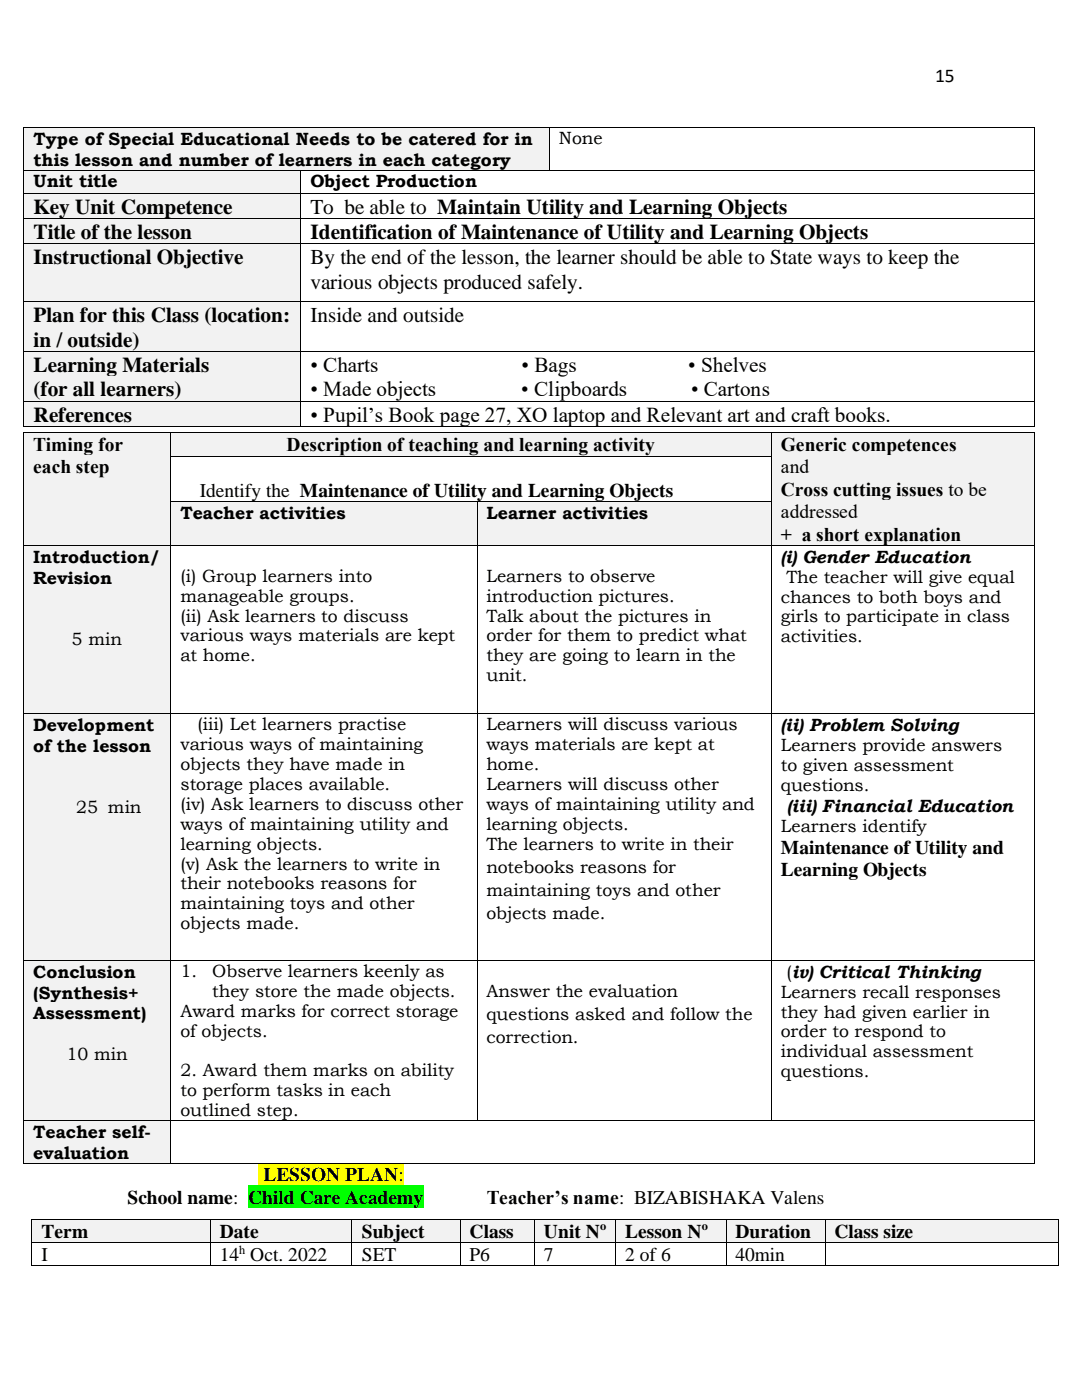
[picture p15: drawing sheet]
<svg xmlns="http://www.w3.org/2000/svg" width="216mm" height="279mm" viewBox="0 0 216 279" stroke-linecap="round" stroke-linejoin="round" font-family="sans-serif">
<defs><g id="words">
<g font-size="4.2">
<text x="6.7" y="42.6">Key Unit Competence</text>
<text x="6.7" y="47.6">Title of the lesson</text>
<text x="61.9" y="42.6">To be able to Maintain Utility and Learning Objects</text>
<text x="61.9" y="47.6">Identification of Maintenance of Utility and Learning Objects</text>
<text x="6.7" y="52.7">Instructional Objective</text>
<text x="61.9" y="52.7">By the end of the lesson, the learner should be able to State ways to keep the</text>
<text x="61.9" y="57.6">various objects produced safely.</text>
<text x="6.7" y="64.3">Plan for this Class (location:</text>
<text x="61.9" y="64.3">Inside and outside</text>
<text x="6.7" y="69.2">in / outside)</text>
<text x="6.7" y="74.2">Learning Materials</text>
<text x="61.9" y="74.2">• Charts</text>
<text x="104.1" y="74.2">• Bags</text>
<text x="137.3" y="74.2">• Shelves</text>
<text x="6.7" y="79.1">(for all learners)</text>
<text x="61.9" y="79.1">• Made objects</text>
<text x="104" y="79.1">• Clipboards</text>
<text x="137.9" y="79.1">• Cartons</text>
<text x="6.7" y="84.2">References</text>
<text x="61.9" y="84.2">• Pupil’s Book page 27, XO laptop and Relevant art and craft books.</text>
</g>
<g font-size="3.9">
<text x="186.6" y="16.4">15</text>
<text x="6.6" y="90.1">Timing for</text>
<text x="6.6" y="94.5">each step</text>
<text x="57.2" y="90.1">Description of teaching and learning activity</text>
<text x="155.8" y="90.1">Generic competences</text>
<text x="155.8" y="94.5">and</text>
<text x="39.9" y="99.2">Identify the Maintenance of Utility and Learning Objects</text>
<text x="155.8" y="99">Cross cutting issues to be</text>
<text x="155.8" y="103.4">addressed</text>
<text x="155.8" y="107.9">+ a short explanation</text>
<text x="155.8" y="170.4">Maintenance of Utility and</text>
<text x="155.8" y="174.9">Learning Objects</text>
<text x="52.6" y="235.7">LESSON PLAN:</text>
<text x="25.4" y="240.2">School name:</text>
<text x="49.5" y="240.2">Child Care Academy</text>
<text x="97.1" y="240.2">Teacher’s name: BIZABISHAKA Valens</text>
<text x="8.3" y="247">Term</text>
<text x="8.3" y="251.6">I</text>
<text x="43.9" y="247">Date</text>
<text x="43.9" y="251.6">14 Oct. 2022</text>
<text x="72.2" y="247">Subject</text>
<text x="72.2" y="251.6">SET</text>
<text x="93.7" y="247">Class</text>
<text x="93.7" y="251.6">P6</text>
<text x="108.5" y="247">Unit N</text>
<text x="108.5" y="251.6">7</text>
<text x="124.8" y="247">Lesson N</text>
<text x="124.8" y="251.6">2 of 6</text>
<text x="146.7" y="247">Duration</text>
<text x="146.7" y="251.6">40min</text>
<text x="166.5" y="247">Class size</text>
</g>
<g font-size="3.5">
<text x="6.7" y="28.9">Type of Special Educational Needs to be catered for in</text>
<text x="111.5" y="28.8">None</text>
<text x="6.7" y="33.1">this lesson and number of learners in each category</text>
<text x="6.7" y="37.4">Unit title</text>
<text x="61.9" y="37.4">Object Production</text>
<text x="36" y="103.6">Teacher activities</text>
<text x="97.1" y="103.6">Learner activities</text>
<text x="6.6" y="112.3">Introduction/</text>
<text x="155.8" y="112.3">(i) Gender Education</text>
<text x="6.6" y="116.5">Revision</text>
<text x="36" y="116.1">(i) Group learners into</text>
<text x="97.1" y="116.1">Learners to observe</text>
<text x="157" y="116.3">The teacher will give equal</text>
<text x="36" y="120.1">manageable groups.</text>
<text x="36" y="124">(ii) Ask learners to discuss</text>
<text x="97.1" y="120.1">introduction pictures.</text>
<text x="97.1" y="124">Talk about the pictures in</text>
<text x="155.8" y="120.2">chances to both boys and</text>
<text x="155.8" y="124.2">girls to participate in class</text>
<text x="14.3" y="128.6">5 min</text>
<text x="36" y="128">various ways materials are kept</text>
<text x="36" y="132">at home.</text>
<text x="97.1" y="128">order for them to predict what</text>
<text x="97.1" y="132">they are going to learn in the</text>
<text x="155.8" y="128.2">activities.</text>
<text x="97.1" y="135.9">unit.</text>
<text x="6.6" y="145.9">Development</text>
<text x="36" y="149.7">various ways of maintaining</text>
<text x="39.4" y="145.7">(iii) Let learners practise</text>
<text x="97.1" y="145.7">Learners will discuss various</text>
<text x="97.1" y="149.7">ways materials are kept at</text>
<text x="155.8" y="145.9">(ii) Problem Solving</text>
<text x="155.8" y="149.9">Learners provide answers</text>
<text x="6.6" y="150.1">of the lesson</text>
<text x="36" y="153.7">objects they have made in</text>
<text x="97.1" y="153.7">home.</text>
<text x="155.8" y="153.9">to given assessment</text>
<text x="36" y="157.7">storage places available.</text>
<text x="36" y="161.6">(iv) Ask learners to discuss other</text>
<text x="97.1" y="157.7">Learners will discuss other</text>
<text x="97.1" y="161.6">ways of maintaining utility and</text>
<text x="155.8" y="157.8">questions.</text>
<text x="157" y="162">(iii) Financial Education</text>
<text x="15.2" y="162.3">25 min</text>
<text x="36" y="165.6">ways of maintaining utility and</text>
<text x="97.1" y="165.6">learning objects.</text>
<text x="155.8" y="165.9">Learners identify</text>
<text x="36" y="169.6">learning objects.</text>
<text x="36" y="173.5">(v) Ask the learners to write in</text>
<text x="97.1" y="169.6">The learners to write in their</text>
<text x="36" y="177.5">their notebooks reasons for</text>
<text x="97.1" y="174.1">notebooks reasons for</text>
<text x="97.1" y="178.7">maintaining toys and other</text>
<text x="36" y="181.5">maintaining toys and other</text>
<text x="36" y="185.4">objects made.</text>
<text x="97.1" y="183.3">objects made.</text>
<text x="6.6" y="195.1">Conclusion</text>
<text x="36" y="195">1.</text>
<text x="42.4" y="195">Observe learners keenly as</text>
<text x="157" y="195.1">(iv) Critical Thinking</text>
<text x="6.6" y="199.3">(Synthesis+</text>
<text x="6.6" y="203.4">Assessment)</text>
<text x="36" y="202.9">Award marks for correct storage</text>
<text x="42.4" y="198.9">they store the made objects.</text>
<text x="97.1" y="198.9">Answer the evaluation</text>
<text x="97.1" y="203.5">questions asked and follow the</text>
<text x="155.8" y="199.1">Learners recall responses</text>
<text x="155.8" y="203.1">they had given earlier in</text>
<text x="36" y="206.9">of objects.</text>
<text x="97.1" y="208.1">correction.</text>
<text x="155.8" y="207.1">order to respond to</text>
<text x="13.2" y="211.6">10 min</text>
<text x="36" y="214.8">2. Award them marks on ability</text>
<text x="155.8" y="211">individual assessment</text>
<text x="155.8" y="215">questions.</text>
<text x="36" y="218.8">to perform tasks in each</text>
<text x="6.6" y="227.1">Teacher self-</text>
<text x="36" y="222.8">outlined step.</text>
<text x="6.6" y="231.2">evaluation</text>
</g>
<g font-size="2.5">
<text x="119.7" y="245.4">o</text>
<text x="140" y="245.4">o</text>
<text x="47.7" y="250.2">h</text>
</g>
</g></defs>
<g fill="#f2f2f2">
<path d="M4.9 25.6h104.6v8.3h-104.6z" fill-rule="evenodd"/>
<path d="M6.7 25.6h101v4.1h-101z" fill-rule="evenodd"/>
<path d="M6.7 29.7h101v4.2h-101z" fill-rule="evenodd"/>
</g>
<g fill="#000">
<path d="M4.7 25.4h.2v.2h-.2z" fill-rule="evenodd"/>
<path d="M4.7 25.4h.2v.2h-.2z" fill-rule="evenodd"/>
<path d="M109.5 25.4h.2v.2h-.2z" fill-rule="evenodd"/>
<path d="M206.4 25.4h.2v.2h-.2z" fill-rule="evenodd"/>
<path d="M206.4 25.4h.2v.2h-.2z" fill-rule="evenodd"/>
</g>
<path d="M4.8 25.6v8.3M4.9 25.5h104.6M109.6 25.6v8.3M109.7 25.5h96.7M206.5 25.6v8.3" fill="none" stroke="#000" stroke-width=".2"/>
<g fill="#f2f2f2">
<path d="M4.9 34.1h55v4.4h-55z" fill-rule="evenodd"/>
<path d="M6.7 34.1h51.4v4.1h-51.4z" fill-rule="evenodd"/>
</g>
<g fill="#000">
<path d="M4.7 33.9h.2v.2h-.2z" fill-rule="evenodd"/>
<path d="M59.9 33.9h.2v.2h-.2z" fill-rule="evenodd"/>
<path d="M109.5 33.9h.2v.2h-.2z" fill-rule="evenodd"/>
<path d="M206.4 33.9h.2v.2h-.2z" fill-rule="evenodd"/>
</g>
<path d="M4.8 34.1v4.4M4.9 34h55M60 34.1v4.4M60.1 34h49.4M109.7 34h96.7M206.5 34.1v4.4" fill="none" stroke="#000" stroke-width=".2"/>
<g fill="#f2f2f2">
<path d="M4.9 38.6h55v4.9h-55z" fill-rule="evenodd"/>
<path d="M6.7 38.6h51.4v4.9h-51.4z" fill-rule="evenodd"/>
</g>
<g fill="#000">
<path d="M4.7 38.5h.2v.1h-.2z" fill-rule="evenodd"/>
<path d="M59.9 38.5h.2v.1h-.2z" fill-rule="evenodd"/>
<path d="M206.4 38.5h.2v.1h-.2z" fill-rule="evenodd"/>
</g>
<path d="M4.8 38.6v4.9M4.9 38.6h55M60 38.6v4.9M60.1 38.6h146.3M206.5 38.6v4.9" fill="none" stroke="#000" stroke-width=".2"/>
<g fill="#f2f2f2">
<path d="M4.9 43.7h55v4.8h-55z" fill-rule="evenodd"/>
<path d="M6.7 43.7h51.4v4.8h-51.4z" fill-rule="evenodd"/>
</g>
<g fill="#000">
<path d="M4.7 43.5h.2v.2h-.2z" fill-rule="evenodd"/>
<path d="M59.9 43.5h.2v.2h-.2z" fill-rule="evenodd"/>
<path d="M206.4 43.5h.2v.2h-.2z" fill-rule="evenodd"/>
</g>
<path d="M4.8 43.7v4.8M4.9 43.6h55M60 43.7v4.8M60.1 43.6h146.3M206.5 43.7v4.8" fill="none" stroke="#000" stroke-width=".2"/>
<g fill="#f2f2f2">
<path d="M4.9 48.7h55v11.5h-55z" fill-rule="evenodd"/>
<path d="M6.7 48.7h51.4v4.9h-51.4z" fill-rule="evenodd"/>
</g>
<g fill="#000">
<path d="M4.7 48.5h.2v.2h-.2z" fill-rule="evenodd"/>
<path d="M59.9 48.5h.2v.2h-.2z" fill-rule="evenodd"/>
<path d="M206.4 48.5h.2v.2h-.2z" fill-rule="evenodd"/>
</g>
<path d="M4.8 48.7v11.5M4.9 48.6h55M60 48.7v11.5M60.1 48.6h146.3M206.5 48.7v11.5" fill="none" stroke="#000" stroke-width=".2"/>
<g fill="#f2f2f2">
<path d="M4.9 60.3h55v9.8h-55z" fill-rule="evenodd"/>
<path d="M6.7 60.3h51.4v4.9h-51.4z" fill-rule="evenodd"/>
<path d="M6.7 65.2h51.4v4.9h-51.4z" fill-rule="evenodd"/>
</g>
<g fill="#000">
<path d="M4.7 60.2h.2v.1h-.2z" fill-rule="evenodd"/>
<path d="M59.9 60.2h.2v.1h-.2z" fill-rule="evenodd"/>
<path d="M206.4 60.2h.2v.1h-.2z" fill-rule="evenodd"/>
</g>
<path d="M4.8 60.3v9.8M4.9 60.3h55M60 60.3v9.8M60.1 60.3h146.3M206.5 60.3v9.8" fill="none" stroke="#000" stroke-width=".2"/>
<g fill="#f2f2f2">
<path d="M4.9 70.2h55v9.8h-55z" fill-rule="evenodd"/>
<path d="M6.7 70.2h51.4v4.9h-51.4z" fill-rule="evenodd"/>
<path d="M6.7 75.1h51.4v4.9h-51.4z" fill-rule="evenodd"/>
</g>
<g fill="#000">
<path d="M4.7 70.1h.2v.1h-.2z" fill-rule="evenodd"/>
<path d="M59.9 70.1h.2v.1h-.2z" fill-rule="evenodd"/>
<path d="M206.4 70.1h.2v.1h-.2z" fill-rule="evenodd"/>
</g>
<path d="M4.8 70.2v9.8M4.9 70.1h55M60 70.2v9.8M60.1 70.1h146.3M206.5 70.2v9.8" fill="none" stroke="#000" stroke-width=".2"/>
<g fill="#f2f2f2">
<path d="M4.9 80.2h55v4.8h-55z" fill-rule="evenodd"/>
<path d="M6.7 80.2h51.4v4.8h-51.4z" fill-rule="evenodd"/>
</g>
<g fill="#000">
<path d="M4.7 80h.2v.2h-.2z" fill-rule="evenodd"/>
<path d="M4.7 85h.2v.2h-.2z" fill-rule="evenodd"/>
<path d="M4.7 85h.2v.2h-.2z" fill-rule="evenodd"/>
<path d="M59.9 80h.2v.2h-.2z" fill-rule="evenodd"/>
<path d="M59.9 85h.2v.2h-.2z" fill-rule="evenodd"/>
<path d="M206.4 80h.2v.2h-.2z" fill-rule="evenodd"/>
<path d="M206.4 85h.2v.2h-.2z" fill-rule="evenodd"/>
<path d="M206.4 85h.2v.2h-.2z" fill-rule="evenodd"/>
</g>
<path d="M4.8 80.2v4.8M4.9 80.1h55M4.9 85.1h55M60 80.2v4.8M60.1 80.1h146.3M60.1 85.1h146.3M206.5 80.2v4.8" fill="none" stroke="#000" stroke-width=".2"/>
<path d="M51.6 232.2h29v4.4h-29z" fill-rule="evenodd" fill="#ff0"/>
<path d="M49.5 236.6h35v4.5h-35z" fill-rule="evenodd" fill="#0f0"/>
<g fill="#f2f2f2">
<path d="M6.4 243.4h35.4v4.5h-35.4z" fill-rule="evenodd"/>
<path d="M8.3 243.4h31.8v4.5h-31.8z" fill-rule="evenodd"/>
<path d="M42 243.4h28.1v4.5h-28.1z" fill-rule="evenodd"/>
<path d="M43.9 243.4h24.4v4.5h-24.4z" fill-rule="evenodd"/>
<path d="M70.3 243.4h21.5v4.5h-21.5z" fill-rule="evenodd"/>
<path d="M72.2 243.4h17.7v4.5h-17.7z" fill-rule="evenodd"/>
<path d="M91.9 243.4h14.6v4.5h-14.6z" fill-rule="evenodd"/>
<path d="M93.7 243.4h11v4.5h-11z" fill-rule="evenodd"/>
<path d="M106.7 243.4h16v4.5h-16z" fill-rule="evenodd"/>
<path d="M108.5 243.4h12.5v4.5h-12.5z" fill-rule="evenodd"/>
<path d="M122.9 243.4h21.9v4.5h-21.9z" fill-rule="evenodd"/>
<path d="M124.8 243.4h18.1v4.5h-18.1z" fill-rule="evenodd"/>
<path d="M145 243.4h19.6v4.5h-19.6z" fill-rule="evenodd"/>
<path d="M146.7 243.4h16v4.5h-16z" fill-rule="evenodd"/>
<path d="M164.7 243.4h46.4v4.5h-46.4z" fill-rule="evenodd"/>
<path d="M166.5 243.4h42.9v4.5h-42.9z" fill-rule="evenodd"/>
</g>
<g fill="#000">
<path d="M6.3 243.2h.1v.2h-.1z" fill-rule="evenodd"/>
<path d="M6.3 243.2h.1v.2h-.1z" fill-rule="evenodd"/>
<path d="M6.3 247.9h.1v.2h-.1z" fill-rule="evenodd"/>
<path d="M6.3 252.5h.1v.2h-.1z" fill-rule="evenodd"/>
<path d="M6.3 252.5h.1v.2h-.1z" fill-rule="evenodd"/>
<path d="M41.8 243.2h.2v.2h-.2z" fill-rule="evenodd"/>
<path d="M41.8 247.9h.2v.2h-.2z" fill-rule="evenodd"/>
<path d="M41.8 252.5h.2v.2h-.2z" fill-rule="evenodd"/>
<path d="M70.1 243.2h.2v.2h-.2z" fill-rule="evenodd"/>
<path d="M70.1 247.9h.2v.2h-.2z" fill-rule="evenodd"/>
<path d="M70.1 252.5h.2v.2h-.2z" fill-rule="evenodd"/>
<path d="M91.8 243.2h.1v.2h-.1z" fill-rule="evenodd"/>
<path d="M91.8 247.9h.1v.2h-.1z" fill-rule="evenodd"/>
<path d="M91.8 252.5h.1v.2h-.1z" fill-rule="evenodd"/>
<path d="M106.5 243.2h.2v.2h-.2z" fill-rule="evenodd"/>
<path d="M106.5 247.9h.2v.2h-.2z" fill-rule="evenodd"/>
<path d="M106.5 252.5h.2v.2h-.2z" fill-rule="evenodd"/>
<path d="M122.7 243.2h.2v.2h-.2z" fill-rule="evenodd"/>
<path d="M122.7 247.9h.2v.2h-.2z" fill-rule="evenodd"/>
<path d="M122.7 252.5h.2v.2h-.2z" fill-rule="evenodd"/>
<path d="M144.8 243.2h.2v.2h-.2z" fill-rule="evenodd"/>
<path d="M144.8 247.9h.2v.2h-.2z" fill-rule="evenodd"/>
<path d="M144.8 252.5h.2v.2h-.2z" fill-rule="evenodd"/>
<path d="M164.6 243.2h.1v.2h-.1z" fill-rule="evenodd"/>
<path d="M164.6 247.9h.1v.2h-.1z" fill-rule="evenodd"/>
<path d="M164.6 252.5h.1v.2h-.1z" fill-rule="evenodd"/>
<path d="M211.1 243.2h.2v.2h-.2z" fill-rule="evenodd"/>
<path d="M211.1 243.2h.2v.2h-.2z" fill-rule="evenodd"/>
<path d="M211.1 247.9h.2v.2h-.2z" fill-rule="evenodd"/>
<path d="M211.1 252.5h.2v.2h-.2z" fill-rule="evenodd"/>
<path d="M211.1 252.5h.2v.2h-.2z" fill-rule="evenodd"/>
</g>
<g fill="none" stroke="#000" stroke-width=".2">
<path d="M6.3 243.4v4.5M6.3 248.1v4.4M6.4 243.3h35.4M6.4 248h35.4M6.4 252.6h35.4M41.9 243.4v4.5M41.9 248.1v4.4M42 243.3h28.1M42 248h28.1M42 252.6h28.1M70.2 243.4v4.5M70.2 248.1v4.4"/>
<path d="M70.3 243.3h21.5M70.3 248h21.5M70.3 252.6h21.5M91.8 243.4v4.5M91.8 248.1v4.4M91.9 243.3h14.6M91.9 248h14.6M91.9 252.6h14.6M106.6 243.4v4.5M106.6 248.1v4.4M106.7 243.3h16M106.7 248h16"/>
<path d="M106.7 252.6h16M122.8 243.4v4.5M122.8 248.1v4.4M122.9 243.3h21.9M122.9 248h21.9M122.9 252.6h21.9M144.9 243.4v4.5M144.9 248.1v4.4M145 243.3h19.6M145 248h19.6M145 252.6h19.6M164.6 243.4v4.5"/>
<path d="M164.6 248.1v4.4M164.7 243.3h46.4M164.7 248h46.4M164.7 252.6h46.4M211.2 243.4v4.5M211.2 248.1v4.4"/>
</g>
<g fill="#f2f2f2">
<path d="M4.9 86.5h29.1v22.3h-29.1z" fill-rule="evenodd"/>
<path d="M6.6 86.5h25.5v4.5h-25.5z" fill-rule="evenodd"/>
<path d="M6.6 91h25.5v4.4h-25.5z" fill-rule="evenodd"/>
<path d="M6.6 95.4h25.5v4.5h-25.5z" fill-rule="evenodd"/>
<path d="M6.6 99.9h25.5v4.4h-25.5z" fill-rule="evenodd"/>
<path d="M34.1 86.5h119.8v4.5h-119.8z" fill-rule="evenodd"/>
<path d="M36 86.5h116v4.5h-116z" fill-rule="evenodd"/>
<path d="M154.1 86.5h52.2v22.3h-52.2z" fill-rule="evenodd"/>
<path d="M155.8 86.5h48.6v4.5h-48.6z" fill-rule="evenodd"/>
<path d="M155.8 91h48.6v4.4h-48.6z" fill-rule="evenodd"/>
<path d="M155.8 95.4h48.6v4.5h-48.6z" fill-rule="evenodd"/>
<path d="M155.8 99.9h48.6v4.4h-48.6z" fill-rule="evenodd"/>
<path d="M155.8 104.3h48.6v4.5h-48.6z" fill-rule="evenodd"/>
</g>
<g fill="#000">
<path d="M4.7 86.3h.2v.2h-.2z" fill-rule="evenodd"/>
<path d="M4.7 86.3h.2v.2h-.2z" fill-rule="evenodd"/>
<path d="M4.7 91h.2v.1h-.2z" fill-rule="evenodd"/>
<path d="M34 86.3h.1v.2h-.1z" fill-rule="evenodd"/>
<path d="M34 91h.1v.1h-.1z" fill-rule="evenodd"/>
<path d="M153.9 86.3h.2v.2h-.2z" fill-rule="evenodd"/>
<path d="M153.9 91h.2v.1h-.2z" fill-rule="evenodd"/>
<path d="M206.3 86.3h.2v.2h-.2z" fill-rule="evenodd"/>
<path d="M206.3 86.3h.2v.2h-.2z" fill-rule="evenodd"/>
<path d="M206.3 91h.2v.1h-.2z" fill-rule="evenodd"/>
</g>
<path d="M4.8 86.5v4.5M4.8 91.1v8.9M4.9 86.4h29.1M34.1 86.5v4.5M34.1 91.1v8.9M34.1 86.4h119.8M34.1 91h119.8M154 86.5v4.5M154 91.1v8.9M154.1 86.4h52.2M206.4 86.5v4.5M206.4 91.1v8.9" fill="none" stroke="#000" stroke-width=".2"/>
<g fill="#f2f2f2">
<path d="M34.1 100.2h61v8.6h-61z" fill-rule="evenodd"/>
<path d="M36 100.2h57.3v4.2h-57.3z" fill-rule="evenodd"/>
<path d="M95.3 100.2h58.6v8.6h-58.6z" fill-rule="evenodd"/>
<path d="M97.1 100.2h54.9v4.2h-54.9z" fill-rule="evenodd"/>
</g>
<g fill="#000">
<path d="M4.7 100h.2v.2h-.2z" fill-rule="evenodd"/>
<path d="M34 100h.1v.2h-.1z" fill-rule="evenodd"/>
<path d="M95.1 100h.2v.2h-.2z" fill-rule="evenodd"/>
<path d="M153.9 100h.2v.2h-.2z" fill-rule="evenodd"/>
<path d="M206.3 100h.2v.2h-.2z" fill-rule="evenodd"/>
</g>
<path d="M4.8 100.2v8.6M34.1 100.2v8.6M34.1 100.1h61M95.2 100.2v8.6M95.3 100.1h58.6M154 100.2v8.6M206.4 100.2v8.6" fill="none" stroke="#000" stroke-width=".2"/>
<g fill="#f2f2f2">
<path d="M4.9 109h29.1v33.4h-29.1z" fill-rule="evenodd"/>
<path d="M6.6 109h25.5v4.1h-25.5z" fill-rule="evenodd"/>
<path d="M6.6 113.1h25.5v4.1h-25.5z" fill-rule="evenodd"/>
<path d="M6.6 117.2h25.5v4.2h-25.5z" fill-rule="evenodd"/>
<path d="M6.6 121.4h25.5v4.1h-25.5z" fill-rule="evenodd"/>
<path d="M6.6 125.5h25.5v3.9h-25.5z" fill-rule="evenodd"/>
</g>
<g fill="#000">
<path d="M4.7 108.8h.2v.2h-.2z" fill-rule="evenodd"/>
<path d="M34 108.8h.1v.2h-.1z" fill-rule="evenodd"/>
<path d="M95.1 108.8h.2v.2h-.2z" fill-rule="evenodd"/>
<path d="M153.9 108.8h.2v.2h-.2z" fill-rule="evenodd"/>
<path d="M206.3 108.8h.2v.2h-.2z" fill-rule="evenodd"/>
</g>
<path d="M4.8 109v33.4M4.9 108.9h29.1M34.1 109v33.4M34.1 108.9h61M95.2 109v33.4M95.3 108.9h58.6M154 109v33.4M154.1 108.9h52.2M206.4 109v33.4" fill="none" stroke="#000" stroke-width=".2"/>
<g fill="#f2f2f2">
<path d="M4.9 142.6h29.1v49h-29.1z" fill-rule="evenodd"/>
<path d="M6.6 142.6h25.5v4.1h-25.5z" fill-rule="evenodd"/>
<path d="M6.6 146.7h25.5v4.2h-25.5z" fill-rule="evenodd"/>
<path d="M6.6 150.9h25.5v4.1h-25.5z" fill-rule="evenodd"/>
<path d="M6.6 155h25.5v4.2h-25.5z" fill-rule="evenodd"/>
<path d="M6.6 159.2h25.5v3.9h-25.5z" fill-rule="evenodd"/>
</g>
<g fill="#000">
<path d="M4.7 142.4h.2v.2h-.2z" fill-rule="evenodd"/>
<path d="M34 142.4h.1v.2h-.1z" fill-rule="evenodd"/>
<path d="M95.1 142.4h.2v.2h-.2z" fill-rule="evenodd"/>
<path d="M153.9 142.4h.2v.2h-.2z" fill-rule="evenodd"/>
<path d="M206.3 142.4h.2v.2h-.2z" fill-rule="evenodd"/>
</g>
<path d="M4.8 142.6v49M4.9 142.5h29.1M34.1 142.6v49M34.1 142.5h61M95.2 142.6v49M95.3 142.5h58.6M154 142.6v49M154.1 142.5h52.2M206.4 142.6v49" fill="none" stroke="#000" stroke-width=".2"/>
<g fill="#f2f2f2">
<path d="M4.9 191.8h29.1v31.8h-29.1z" fill-rule="evenodd"/>
<path d="M6.6 191.8h25.5v4.1h-25.5z" fill-rule="evenodd"/>
<path d="M6.6 195.9h25.5v4.2h-25.5z" fill-rule="evenodd"/>
<path d="M6.6 200.1h25.5v4.1h-25.5z" fill-rule="evenodd"/>
<path d="M6.6 204.2h25.5v4.2h-25.5z" fill-rule="evenodd"/>
<path d="M6.6 208.4h25.5v4h-25.5z" fill-rule="evenodd"/>
</g>
<g fill="#000">
<path d="M4.7 191.6h.2v.2h-.2z" fill-rule="evenodd"/>
<path d="M34 191.6h.1v.2h-.1z" fill-rule="evenodd"/>
<path d="M95.1 191.6h.2v.2h-.2z" fill-rule="evenodd"/>
<path d="M153.9 191.6h.2v.2h-.2z" fill-rule="evenodd"/>
<path d="M206.3 191.6h.2v.2h-.2z" fill-rule="evenodd"/>
</g>
<path d="M4.8 191.8v31.8M4.9 191.7h29.1M34.1 191.8v31.8M34.1 191.7h61M95.2 191.8v31.8M95.3 191.7h58.6M154 191.8v31.8M154.1 191.7h52.2M206.4 191.8v31.8" fill="none" stroke="#000" stroke-width=".2"/>
<g fill="#f2f2f2">
<path d="M4.9 223.7h29.1v8.3h-29.1z" fill-rule="evenodd"/>
<path d="M6.6 223.7h25.5v4.2h-25.5z" fill-rule="evenodd"/>
<path d="M6.6 227.9h25.5v4.1h-25.5z" fill-rule="evenodd"/>
</g>
<g fill="#000">
<path d="M4.7 223.6h.2v.1h-.2z" fill-rule="evenodd"/>
<path d="M4.7 232h.2v.2h-.2z" fill-rule="evenodd"/>
<path d="M4.7 232h.2v.2h-.2z" fill-rule="evenodd"/>
<path d="M34 223.6h.1v.1h-.1z" fill-rule="evenodd"/>
<path d="M34 232h.1v.2h-.1z" fill-rule="evenodd"/>
<path d="M95.1 223.6h.2v.1h-.2z" fill-rule="evenodd"/>
<path d="M153.9 223.6h.2v.1h-.2z" fill-rule="evenodd"/>
<path d="M206.3 223.6h.2v.1h-.2z" fill-rule="evenodd"/>
<path d="M206.3 232h.2v.2h-.2z" fill-rule="evenodd"/>
<path d="M206.3 232h.2v.2h-.2z" fill-rule="evenodd"/>
</g>
<path d="M4.8 223.7v8.3M4.9 223.6h29.1M4.9 232.1h29.1M34.1 223.7v8.3M34.1 223.6h61M34.1 232.1h172.2M95.3 223.6h58.6M154.1 223.6h52.2M206.4 223.7v8.3" fill="none" stroke="#000" stroke-width=".2"/>
<use href="#words"/>
</svg>
